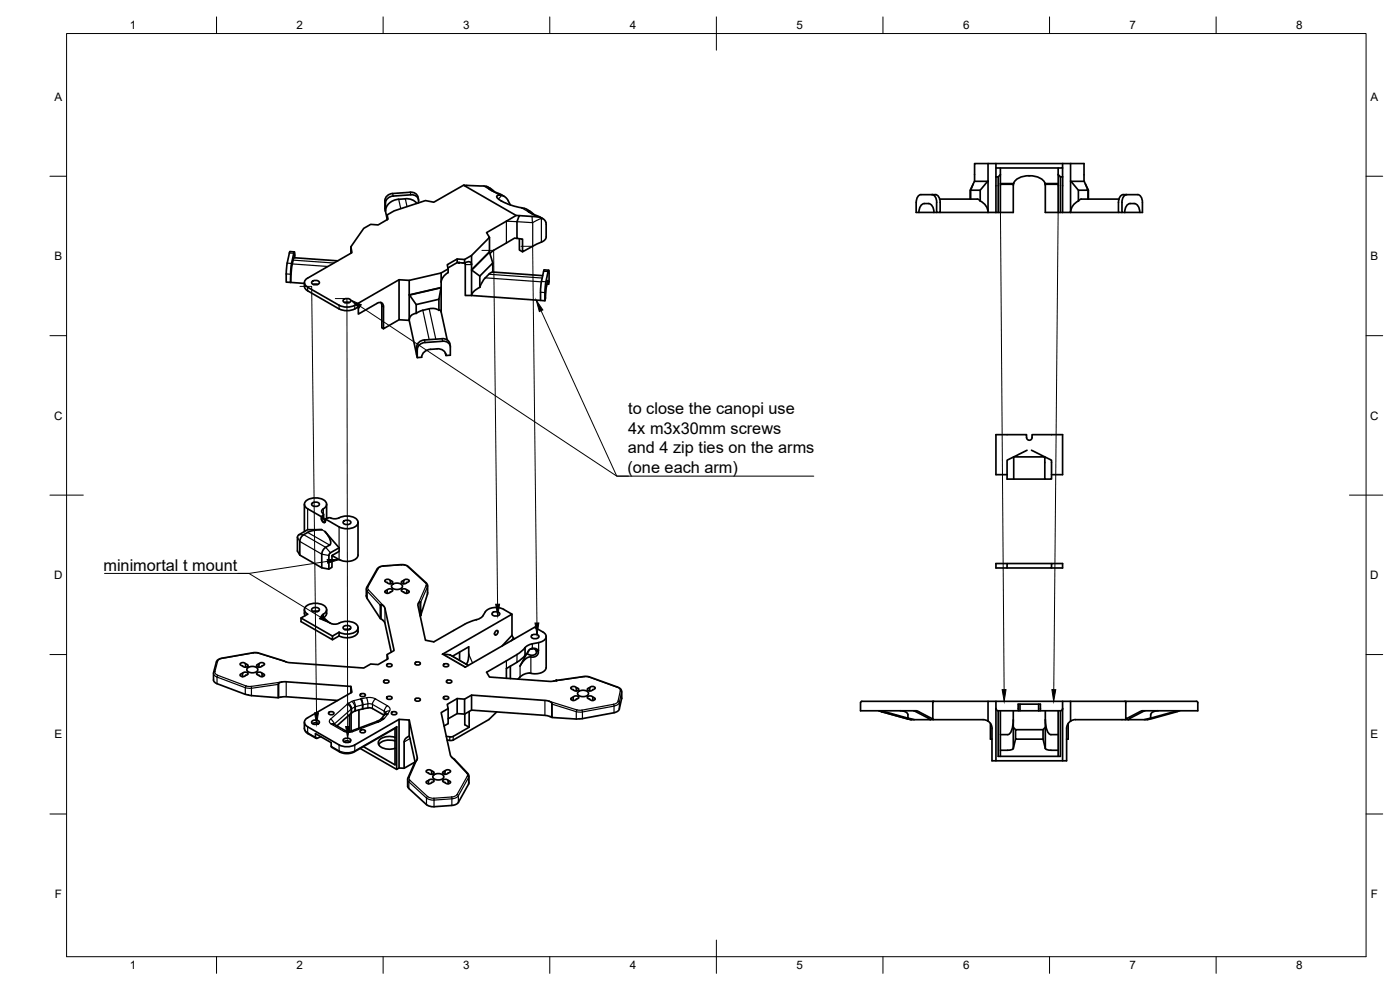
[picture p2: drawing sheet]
<svg xmlns="http://www.w3.org/2000/svg" width="420mm" height="297mm" viewBox="0 0 420 297" stroke-linecap="round" stroke-linejoin="round" font-family="sans-serif">
<defs><g id="words">
<g font-size="4.9">
<text x="188.5" y="124.3">to close the canopi use</text>
<text x="188.6" y="130.1">4x m3x30mm screws</text>
<text x="188.4" y="135.9">and 4 zip ties on the arms</text>
<text x="188.3" y="141.8">(one each arm)</text>
<text x="31.1" y="171.4">minimortal t mount</text>
</g>
<g font-size="3.5">
<text x="39" y="8.8">1</text>
<text x="89" y="8.8">2</text>
<text x="139" y="8.8">3</text>
<text x="189" y="8.8">4</text>
<text x="239" y="8.8">5</text>
<text x="289" y="8.8">6</text>
<text x="339" y="8.8">7</text>
<text x="389" y="8.8">8</text>
<text x="16.3" y="30.2">A</text>
<text x="411.3" y="30.2">A</text>
<text x="16.3" y="78">B</text>
<text x="411.3" y="78">B</text>
<text x="16.2" y="125.9">C</text>
<text x="411.2" y="125.9">C</text>
<text x="16.2" y="173.7">D</text>
<text x="411.2" y="173.7">D</text>
<text x="16.3" y="221.6">E</text>
<text x="411.3" y="221.6">E</text>
<text x="16.4" y="269.4">F</text>
<text x="411.4" y="269.4">F</text>
<text x="39" y="290.8">1</text>
<text x="89" y="290.8">2</text>
<text x="139" y="290.8">3</text>
<text x="189" y="290.8">4</text>
<text x="239" y="290.8">5</text>
<text x="289" y="290.8">6</text>
<text x="339" y="290.8">7</text>
<text x="389" y="290.8">8</text>
</g>
</g></defs>
<!-- layer: Visibile -->
<g fill="none" stroke="#000" stroke-width=".51">
<path d="M125.4 59.1l.2 .8M125.4 59.1a2.03 2.03 0 0 0-2.3-1.4l-5.3 .4a2.34 2.34 0 0 0-2.3 2M139.1 55.6l-8.9 5.1-2.5-.5-9.4 3.1-2.1 1.2 .3 1.3-3 1.7-2.2-.2-2.1 1.2-3.9 5.5 .3 1.8-13.3 7.6a1.42 1.42 0 0 0-.9 1.4 1.42 1.42 0 0 0 .9 1.3M147.2 56.6l-1.5-.8-6.6-.2 15.8 9.1h.9M148.5 57.6l-1-.9-.9-.3 .8 .7 3.9 1.8M279.7 58.4a2.06 2.06 0 0 1 1.4 2.3M280.7 58.4h-4.3a2.1 2.1 0 0 0-1.4 2.3v3h6.1M280.7 58.4a2.06 2.06 0 0 1 1.5 2.3v3h-1.1v-3M282 59.7h11.3l.9 .6M291.3 57.1h2.9v3.2M291.3 57.1v2.6M292.1 55.2l-.9 1.9v2.6"/>
<path d="M292.5 54.4v-5.3h32.8v5.3M296.4 54.4h-4l-1.1 2.7M296.5 54.4v9.3h2.4M296.5 54.4l-2.3 2.7M296.5 49.1v5.3M298.9 49.1v1.3h20v-1.3M298.9 53.1h.7M298.9 50.4v2.7M298.9 53.1v10.6M299.6 53.1l.6-.7v11.3M299.6 53.1v10.6M300.2 50.4v2"/>
<path d="M300.2 55.3h3.9M300.2 55.1h4M304.2 55.1l-.1 8.6h-3.9M304.2 55v.1M304.2 55a5.3 5.3 0 0 1 5.7-2.2l2.1 .6a2.92 2.92 0 0 1 1.6 1.6M313.6 55v.1M313.6 55.1h4M313.7 55.1v.2M313.7 55.3h3.9M313.7 55.3v8.4h3.9M317.6 50.4v2M318.2 53.1h.7"/>
<path d="M318.3 53.1l-.1 10.6M318.3 53.1l-.7-.7v11.3M318.9 50.4v2.7M318.9 55.7v8M318.9 53.1v2.6M321.3 49.1v14.6h-2.4M321.3 54.4h4.1l1.1 2.7h-2.9M321.4 54.4l2.2 2.7v3.2M325.7 55.2l.9 1.9v2.6M326.5 57.1v2.6M335.8 59.7h-11.3l-.8 .6M338.1 58.4a2.06 2.06 0 0 0-1.4 2.3v3h6.2l-.1-3.6a1.86 1.86 0 0 0-1.4-1.7h-4.3a2.02 2.02 0 0 0-1.4 2.3v3h1"/>
<path d="M87.5 79l-.3 3.3M88 78l-.6 3-.2 3.7 4.2 .3M88.2 77.3l13.1 1M88.3 77.3l-.3 .7M88.3 75.6l-1.3-.1-.1 .2-.8 3.7-.2 2.8M88.5 76.6v.7M88.5 76.6l-.2-1-.8 3.4M105.3 74v2M115.5 60.1v2.5l.7 3.3v-1.4M125.6 60.9a1.96 1.96 0 0 0-2.3-2.5l-5.3 .4a2.38 2.38 0 0 0-2.3 2.1v2.4a4 4 0 0 1 4-3.5 6.9 6.9 0 0 1 4.2 .2l1.2 1M137.2 77.7v1.1l-2.8 1.6M137.2 78.8h.6"/>
<path d="M137.8 78.8l.9 .1M139.4 77.9v1.1l-.7-.1M139.5 78.9l-.1 .1M141.5 79.4a1.02 1.02 0 0 0-.8-.9 1.02 1.02 0 0 0-1.1 .5v9.7l23.9 1.5 .4-4 .6-2.1 .1 1.2M141.5 76.7v2.7M146.9 75.6l-5.4 5.4v-1.6M146.9 75.6l1 3.3M146.9 75.6l-5.4 5.4 2.5 1.8M146.9 71.2v4.4M153.2 61.5l-.7-1.2a2.46 2.46 0 0 0-3.4-1.5 2.84 2.84 0 0 0 2.1 1.9l3 1.1 3.2 .7M154.9 64.7l-8.9 5.1 .9 1.4-5.4 5.5-2.1 1.2-2.2-.2-3 1.7 .3 1.3-2.1 1.2-9.6 2.2-3-.2-13.9 8-1.4 .2-2.1-.2-10.1-5.7M155.2 71.5l-.8-.1-6.2 3.7-1.1 1"/>
<path d="M155.9 71.6v3.4l.9 .6M157.4 62.5l1.6 .9M160.3 64.4l-1.3-1-.6-.2 1.2 .9 3.3 1.5M162.5 72.7l.9-.6 .5-1v-3.9l-.4-1.1-.8-.6-1.1-.4-5.8-.4-.6 1.8v5l1.6 .2v3.9l3.1-1.7M162.5 72.6l-2.6 1.3M277.4 61.1h1.2a2.34 2.34 0 0 1 1.7 2.6M277.4 61.1a2.34 2.34 0 0 0-1.6 2.6M282.2 63.7h14.3M294.2 60.3l1.5 1.2 .6 1.1 .2 1.1M298.9 63.7h1.3M317.6 63.7h1.3M321.3 63.7h14.4"/>
<path d="M323.7 60.3l-1.1 .7-.8 1-.5 1.7M337.5 63.7a2.3 2.3 0 0 1 2.3-2.7 2.3 2.3 0 0 1 2.3 2.7M85.9 82.2v2.5h1.3v-2.4M91.4 84.8a1.99 1.99 0 0 0 .9 2.4l9.5 5.5a5.6 5.6 0 0 0 5.7-.6v2.1l5.7-3.2a1.14 1.14 0 0 1 1.3-.2 1.14 1.14 0 0 1 .6 1.3M93.6 84.5a1.46 1.46 0 0 1 2.3 .3 1.36 1.36 0 0 1-2.4 0zM94 85.3h1.4M103 90a1.46 1.46 0 0 1 2.3 .2 1.36 1.36 0 0 1-2.3 0zM103.4 90.8h1.4M114.3 90.7l.3 1.1M114.6 91.8v6.6l.5 .2M115.1 92.1v6.5l4.7-2.7M119.8 83.9v12l3 .2"/>
<path d="M122.8 84.1v12M122.8 88.5l9.6-2.2zM122.8 96.1l2.3 10.4M122.9 88.5l2 2.9v2.6M124.9 94a2.11 2.11 0 0 0-2.1 2.1M131.7 89.8v3.3M131.7 93.1l.4-.1 .3 .4 1.8 8.6M131.7 93.1l-.8-.4-1.5-.1-2.9 .6-1.6 .8M132.4 86.3l-.7 3.5-6.8 1.6M132.4 84.6v9M132.4 81.9v2.7M134.5 80.7v1.1l-1.5 1.3-.6 1.5"/>
<path d="M141.5 81v7.7M144 86.2l-1.8 1.2-.7 1.2M146.7 82.3l-1.7 1.8-1 2.1v-3.4M147.9 81.6v-2.7l-3.9 3.9M147.9 81.6l15 1.1M147.9 81.6l-1.2 .7M164.1 85.2l.5 .1M164.6 85.3l.2-.8-.1-3.4-1 4.4-.2 4.7M164.7 81.1l-1.4-.1-.1 .1-.8 4.3-.2 4.7M127.4 102a2.38 2.38 0 0 0-2.3 2.1l.1 3.2M132.7 101.6l-5.3 .4M132.7 101.6l1 .1a1.99 1.99 0 0 1 1.4 2.1"/>
<path d="M132.8 102.4l-5.2 .4a2.34 2.34 0 0 0-2.4 2v2.5l1.4-.1a2.64 2.64 0 0 1 2.6-2.4 4.5 4.5 0 0 1 4.1 .5l.5 1.4M132.9 102.4a1.97 1.97 0 0 1 2.3 1.7M135.1 104.1v2.5l-1.3 .1-.1-.8M308.2 135.1l-4 2h9.4l-4-2M313.6 137.1l2 1v5.6h-2zM91.4 151.3v8.2M93.6 151a1.46 1.46 0 0 1 2.3 .3 1.36 1.36 0 0 1-2.4 0zM96.6 155h-.1M97 152.7a1.55 1.55 0 0 0 1-1.8 1.55 1.55 0 0 0-1.6-1.2 4.5 4.5 0 0 0-4.9 1 1.38 1.38 0 0 0 .8 2l4.2 2.3v.7M97.1 152.7a.85 .85 0 0 0-.6 .8 .85 .85 0 0 0 .6 .7v.2a1.3 1.3 0 0 0-.5 1.3 1.3 1.3 0 0 0 .9 1M97.1 154.4l.1 1 .4 .8M97.5 159.5l4.3 4.9"/>
<path d="M97.5 159.5l1.1 1.5a2.22 2.22 0 0 1 .3 2.5 3.2 3.2 0 0 0-2.3 2.8v4.1l2.1 .4 .1-4.6 3-1.8M98 151.3v4.3M99.3 155.4l-.5-.1-1.2 .4M99.3 155.4l1.5 .2a6.6 6.6 0 0 1 5.7-.2 1.55 1.55 0 0 1 .9 1.7 1.55 1.55 0 0 1-1.5 1.3l-1.4 .2-2.1-.2-4.8-2.7v.9l-.5 .1-.6-1M103 156.5a1.46 1.46 0 0 1 2.3 .2 1.36 1.36 0 0 1-2.3 0zM107.4 156.7l.1 9.8a2.94 2.94 0 0 1-3.4 2l-.6-.1a8 8 0 0 1-3.8-1.7M302.2 142.4h-3.3v-12h9.2v.9a.83 .83 0 0 0 .8 .8 .83 .83 0 0 0 .8-.8v-.9h9.2v12h-3.3M304.2 143.7v-6.6l-2 1v5.6h11.4M90 166.5v-4.1a4.6 4.6 0 0 1 4.5-3.3l2.1-.2h-4.3l-2.8 1.7-.2 .6v4.1l.7 1.2 6.6 3.9M101.8 164.4v1l-2.1 1.3-.1 3.5-.9 .6M109.9 178.7l.3 .9 4 6 1.3 1.2 1.9 8.9M115.6 174.1a1.42 1.42 0 0 1 1.8 .2l.4 .2a.86 .86 0 0 1-.7 .7 .86 .86 0 0 1-.9-.4l-.7-.4z"/>
<path d="M115.7 177.2l.5-.1a.89 .89 0 0 1 .9-.4 .89 .89 0 0 1 .7 .6l-.4 .3a1.42 1.42 0 0 1-1.8 .1zM116.2 177.1v.9M117.1 174.2v1M117.7 175.5a2.16 2.16 0 0 1 3.1 .3 1.85 1.85 0 0 1-3.1 .5l-.2-.5zM120.5 176.9a1.42 1.42 0 0 1 1.9 .2l.4 .3a.87 .87 0 0 1-.8 .7 .87 .87 0 0 1-.9-.5l-.6-.3zM120.6 174.4l.6-.2a.89 .89 0 0 1 .8-.4 .89 .89 0 0 1 .8 .6l-.7 .4a.89 .89 0 0 1-.9 .4 .89 .89 0 0 1-.7-.7zM121.1 174.2v1M122.1 177.1v.9M128.3 178.3l-2.1 6.4v-4.1l-.5 .2-.3 .7 2.3 10.6 2.5 .5 9.2-5.3 2.3-1a5.4 5.4 0 0 0 3.3-1.6M128.3 177.8v-2.2l-.3-.7-5.7-5.1-.9-.3-1-.1-5.5 .4-1.4 .6-3.5 5.9-.1 2.5M128.4 177.8l-.1 .5M302.2 169.1h-3.3v1.3h3.3v-1.3h13.4"/>
<path d="M302.2 170.4h13.4v-1.3h3.3v1.3h-3.3M72.8 199.8l-.7-.4a.87 .87 0 0 1 .7-.6 .87 .87 0 0 1 .9 .4v1M73.7 199.2l.7 .4a.87 .87 0 0 1-.7 .6 .87 .87 0 0 1-.9-.4M77.7 199.2v1M77.7 199.2a.9 .9 0 0 1 .9-.4 .9 .9 0 0 1 .7 .6l-.6 .4M77.7 199.2l-.7 .4a.87 .87 0 0 0 .8 .6 .87 .87 0 0 0 .9-.4M90.3 185.4l9.5 5.4M91.4 184l.2 .7M91.4 182.9v1.1M93.6 182.7a1.46 1.46 0 0 1 2.3 .2 1.36 1.36 0 0 1-2.4 0zM94 183.5h1.4M97 184.3a1.55 1.55 0 0 0 1-1.8 1.55 1.55 0 0 0-1.6-1.2 4.5 4.5 0 0 0-4.9 1 1.38 1.38 0 0 0 .8 2l-2 1.1v1.1l9.5 5.4v-1.1l2-1.1"/>
<path d="M97.1 184.3l-.4 .2a.76 .76 0 0 0 .3 1.3l2.6 1.4 1.3 .1a5.4 5.4 0 0 1 6.4 .4 1.63 1.63 0 0 1-1.4 2.3l-2.1 .2-2-.5M97.1 185.4l-.3 .2M98 182.9v1.1M98 184l-.1 .6-.9 .8M101.8 189.7v1.1l-2 1.1M103 188.1a1.46 1.46 0 0 1 2.3 .2 1.36 1.36 0 0 1-2.3 0zM103.4 188.9h1.4M107.4 188.3a2.44 2.44 0 0 1-2.6 3l-1.9-.1-1.1-.4M114.2 185.6v-4l.2-.2 .7 .4 .4 .6 2.8 12.8-2.1 1.2 .3 1.3-3 1.7-2.2-.2-2.1 1.2-22.2-1.6-9.5-2.9-1.2-.1-9.8 1.7-1.1 .5-.5 .6-.8 3.3v2.1a1.38 1.38 0 0 0 1 1.1l8.5 3.2M116.1 199.4a.86 .86 0 0 1 .9-.3 .86 .86 0 0 1 .6 .7 .86 .86 0 0 1-.9 .3 .86 .86 0 0 1-.6-.7zM116.2 196.4v1.4M124.6 198.9a.86 .86 0 0 1 .9-.3 .86 .86 0 0 1 .6 .6 .86 .86 0 0 1-.9 .4 .86 .86 0 0 1-.6-.7z"/>
<path d="M126.2 184.7l-.1 .1M133.1 199.4a.86 .86 0 0 1 .9-.3 .86 .86 0 0 1 .6 .7 .86 .86 0 0 1-.9 .3 .86 .86 0 0 1-.6-.7zM135.8 196.9l4.9-2.8-.1 3.6-.3 1-.4 .6M137.9 195.7v2.4M145 184.7a4.3 4.3 0 0 1 6.2-1.9l2.4 1.5-20.8 12 2.3 .2 5.4 3.2M147.7 183.9a1.46 1.46 0 0 1 2.3 .3 1.36 1.36 0 0 1-2.4 0zM148.7 189.4l.5-.2a.79 .79 0 0 1 .1 .9 .79 .79 0 0 1-.8 .4l-.1-.6zM153.2 199.9v3.7M153.6 184.3v6.3l-2.9 3.2M153.6 190.6l.5 .9M154.4 191.7l-.3-.2-.6 .7M155.2 196.4l-9.2 5.3 .9 1.4 18.5 1.4 10.8-1.5 9.8 3.5 .6 .9v2.2"/>
<path d="M155.2 198.7l-3.2 1.9v2.9M157.5 196.7l-2.4 2M157.6 196.6l-.1 .1M158 196.2l-1.9 3.6 .7-1.1 1.1-1.1 .9-.5 1.3 .1 .7-.3 .6-.6 .2-.8-.7-.8-1.4-.1-.8 .6-.5 .9-.6 .5M158.8 195.1l-.5 .7M159.5 190.7a1.46 1.46 0 0 1 2.3 .3 1.36 1.36 0 0 1-2.4 0zM159.6 194.6l-.5 .2M159.6 194.6h.1M159.7 194.6l.7 .1 .5 .5M161.6 192.8l-1.8 .4a7.9 7.9 0 0 0-3.7 2.6l-1 .6M161.6 195.1l-.7 .1v.8l-.7 .6h-1l-1-.5M162.9 189.6a1.48 1.48 0 0 1 1 1.6 1.48 1.48 0 0 1-1.3 1.3l-1 .3"/>
<path d="M162.9 189.6l-2.5-1.4-20.8 12M163.9 191v9.3a3 3 0 0 1-3.5 1.9 4.4 4.4 0 0 0-5 1.6M72.8 202.1l-.7 .3a.87 .87 0 0 0 .7 .7 .87 .87 0 0 0 .9-.5M72.8 202.1v.9M72.8 202.1a.9 .9 0 0 1 .9-.4 .9 .9 0 0 1 .7 .6l-.7 .3M73.6 208.3l1.9 .4 8 .6M74.2 200.5a2.16 2.16 0 0 1 3.2 .3 1.85 1.85 0 0 1-3.2 .5l-.1-.5zM78.7 202.1a.9 .9 0 0 0-.9-.4 .9 .9 0 0 0-.8 .6l.4 .3a1.42 1.42 0 0 0 1.9 .1v-.3l-.6-.3v.9M91.4 216.7v2l.3 .8 3.1 2M93.6 216.4a1.46 1.46 0 0 1 2.3 .3 1.36 1.36 0 0 1-2.4 0zM93.8 217.1l.9-.2 .9 .2M98.6 213.8a.86 .86 0 0 1 .9-.3 .86 .86 0 0 1 .7 .7 .86 .86 0 0 1-.9 .3 .86 .86 0 0 1-.7-.7z"/>
<path d="M100 217.2h.1M100.1 217.2h.1M101.3 210.2l-15.4-1.2-2.4 .3v-4l.2-.4 1.9-.4 19.7 1.5 .3 1.7-13.3 7.7a1.42 1.42 0 0 0-.9 1.3 1.42 1.42 0 0 0 .9 1.4l9.5 5.4 1.2 .5h1.5l2-.5 13.3-7.7 3 .2 2.4 11.6-.7 1.2-2.1 4.8v2.6l5.6 5.2 .8 .4 1.5 .2 5.3-.3 1-.3 1-.7M104.2 211.3l1 .8 .2 1.9M104.9 214.4v5.1M105.3 206v1.9M105.4 214v5.4M105.4 214l-4.3 3.8M105.5 213.9l-.1 .1M107.7 213v5.5M108.1 208.4a.86 .86 0 0 1 .9-.4 .86 .86 0 0 1 .6 .7 .86 .86 0 0 1-.9 .4 .86 .86 0 0 1-.6-.7zM108.1 219.2a.86 .86 0 0 1 .9-.3 .86 .86 0 0 1 .6 .7 .86 .86 0 0 1-.9 .3 .86 .86 0 0 1-.6-.7z"/>
<path d="M108.2 209.7l.6 1.4v1.6a6.3 6.3 0 0 0-3.3 1.2M108.9 212.7l1.9-.3h.7l3.8 2.2M108.9 212.7h-.1M113.1 216.5l.4 .2M113.1 216.5l-8.3 3-.9-.1-3.8-2.2M114.3 215.8l-1.2 .7M115.1 204.3a.86 .86 0 0 1 .9-.3 .86 .86 0 0 1 .7 .7 .86 .86 0 0 1-.9 .3 .86 .86 0 0 1-.7-.7zM115.3 214.6l-1 1.2M115.8 213.8l-.5 .8M116.1 209.2a.86 .86 0 0 1 .9-.3 .86 .86 0 0 1 .6 .7 .86 .86 0 0 1-.9 .3 .86 .86 0 0 1-.6-.7zM116.3 214.3h-.6l-.4 .3M117.5 213.8a.86 .86 0 0 1 .9-.3 .86 .86 0 0 1 .6 .7 .86 .86 0 0 1-.8 .3 .86 .86 0 0 1-.7-.7z"/>
<path d="M118.6 218.5v11l-9.5-5.5M119.8 215.8v14.6M122.8 216v4.9M124.6 209.7a.86 .86 0 0 1 .9-.3 .86 .86 0 0 1 .6 .7 .86 .86 0 0 1-.9 .3 .86 .86 0 0 1-.6-.7zM133.1 209.2a.86 .86 0 0 1 .9-.3 .86 .86 0 0 1 .6 .7 .86 .86 0 0 1-.9 .3 .86 .86 0 0 1-.6-.7zM134 204.3a.86 .86 0 0 1 .9-.3 .86 .86 0 0 1 .7 .7 .86 .86 0 0 1-.9 .3 .86 .86 0 0 1-.7-.7zM134.5 212.6v4.5l-1.2 .7M137.2 209.6v4.5M139.4 209.8v4.5M139.5 214.2v3.3l1.3 .7M140.8 213.5v4.7l-5 2.8h-1.8M141.5 208.6v4.5"/>
<path d="M149.1 213.6l-2.4 2.3-10.7 6.1-.7 .2-1.1-.1M165.7 215.3l-2.2-.7-22-1.5-2.1 1.2-2.2-.2-2.7 1.6M171.4 206.2l1-.2 1.2 .7a.88 .88 0 0 1-.7 .7 .88 .88 0 0 1-.9-.5l-.7-.3zM172 209.2a.9 .9 0 0 1 .9-.4 .9 .9 0 0 1 .7 .6l-.3 .3a1.43 1.43 0 0 1-1.9 .2l-.1-.4 .7-.3v1M173 206.4v.9M173.5 207.6a2.16 2.16 0 0 1 3.1 .3 1.85 1.85 0 0 1-3.1 .6l-.2-.6zM176.4 206.5l.6-.1a.89 .89 0 0 1 .8-.4 .89 .89 0 0 1 .8 .6l-.7 .3a.89 .89 0 0 1-.9 .4 .89 .89 0 0 1-.7-.6zM177 206.4v.9M177.9 209.2a.9 .9 0 0 0-.9-.4 .9 .9 0 0 0-.7 .6l.4 .3a1.27 1.27 0 0 0 1.9 0l-.2-.3-.5-.2v1M185.9 212.7l-.4 .6-1.2 .6-9.8 1.8h-1.5l-7.3-.4v-4.2l-.5-.5-1-.4-22.7-1.6-2.1 1.2-2.2-.2-3 1.7 .3 1.3-2.1 1.2 2.8 12.9 5.2 5.4 .3 .7v2.3l-3.1 5.7M186.5 209.7l-.6 3M258.7 210.4h100.4l.4 .4v2.5h-15.9"/>
<path d="M258.7 210.4l-.4 .4v2.5h15.9M263.7 213.2l.9 .3M264.5 213.5l9 2.4M264.5 213.5l8 2.2M264.6 213.3l7.9 2.2M270.2 213.3l.9 .1 1.1 .5 .3 .4v1.2l1.9 .4M272.5 215.7l1 .2M272.5 215.7h.1M273.5 215.9h5.7M274.2 213.3l1.3 .1 4.5 2.3M274.3 213.2l4.9 2.7M279.2 215.9h15.8"/>
<path d="M280.2 210.4l-.2 .1 .1 5.4M295.1 215.9l1.4 .5M296.5 210.4v6M296.5 216.4l1 1.2 .2 1M297.2 217.1v4.7h.5M297.7 218.6v9.7h22.4v-9.7M298.9 210.4v17.9M298.9 212.6l.2 .5 .5 .2M299.6 213.3h18.6M299.6 213.3v13.6h18.6v-13.6M300.2 213.3v13.6M304.1 213.3v11.3"/>
<path d="M304.1 218.2l.7 .7M304.1 216l-.5 3.1a1.63 1.63 0 0 1-1.2 1.3h-2.2M306.1 211.3v2M311.7 211.3v2M312.2 212.6v-1.3h-6.6l.1 2M312.3 212.6l-.1 .7M313 218.9h-8.2v2.9h8.2M313.7 218.2l-.7 .7v2.9M313.7 213.3v11.2l-.7-2.7M313.7 216l.5 3.1a1.63 1.63 0 0 0 1.2 1.3h2.2M317.6 213.3v13.6M318.9 210.4v17.9"/>
<path d="M318.9 212.6l-.2 .5-.4 .2M320.6 217.1v4.7h-.5M321.3 210.4v6M321.3 216.4l-1 1.2-.2 1M337.6 210.4l.3 .1v5.2l4.4-2.3 1.3-.1M337.7 215.9h.9M337.9 215.7l-.2 .2h-14.9l-1.5 .5M343.6 213.2l-5 2.7M347.6 213.3l-1.3 .2-.7 .4-.3 .5v1.1l-1.8 .4M353.3 213.3l-8 2.2M354.1 213.2l-9.6 2.7h-5.9M96.3 221l-1.3 .5-.3-.3v-1.1l4.7 2.7 .1 1.4 2.8 1.6 2.3 .3 1.7-.5 12.6-7.3 .1-.3v12.9"/>
<path d="M103 221.9a1.46 1.46 0 0 1 2.3 .2 1.36 1.36 0 0 1-2.3 0zM103.2 222.5l.9-.2 1 .2M118.6 221.2a4.4 4.4 0 0 0-5 1.2 1.86 1.86 0 0 0 1.8 2.2l1.9 .2 1.3-.3M118.6 222.3a4.6 4.6 0 0 0-4.9 1.1M122.8 220.9l-.5 .2a1.75 1.75 0 0 0-1 1.5v7.9M122.8 220.9l.2 .7M123 221.6l1.6 7-3.3 1.9-1.5-.1-.8 .5-10.9-6.3M128 231.2a1.42 1.42 0 0 1 1.8 .2l.4 .3a.86 .86 0 0 1-.7 .7 .86 .86 0 0 1-.9-.5l-.7-.3zM128.1 234.4l.5-.2a.89 .89 0 0 1 .9-.4 .89 .89 0 0 1 .7 .6l-.4 .3a1.42 1.42 0 0 1-1.8 .2zM128.6 234.2v1M129.5 231.4v.9M130.1 232.6a2.16 2.16 0 0 1 3.1 .3 1.85 1.85 0 0 1-3.1 .6l-.2-.6z"/>
<path d="M132.9 234.1a1.42 1.42 0 0 1 1.9 .2l.4 .2a.87 .87 0 0 1-.8 .7 .87 .87 0 0 1-.9-.4l-.6-.4zM133 231.5l.6-.1a.89 .89 0 0 1 .8-.4 .89 .89 0 0 1 .8 .6l-.7 .3a.89 .89 0 0 1-.9 .4 .89 .89 0 0 1-.7-.6zM133.5 231.4v.9M134.5 234.2v1M304.1 224.6l-.3 .3-.8 .2h-2.8M304.8 221.8l-.7 2.7M313.7 224.6l.4 .3 .8 .2h2.7"/>
</g>
<!-- layer: Stretta visibile -->
<g fill="none" stroke="#000" stroke-width=".36">
<path d="M117.8 58.1l.2 .7M119.7 59.8l.6 2.8M121.6 59.7l.6 2.3M123.1 57.7l.2 .7M145.2 55.8l1.7 1M147.7 57.3l2.2 1.2M150.6 58.6l-1 1.1M86.2 79h1.3M86.8 75.9l1.4 .1M87.7 79.2l10.7 .8M88 78l12.2 .9M115.5 60.1l.2 .8"/>
<path d="M139.6 79.4h1.9M156.5 62.3l2.2 1.3M159.5 64.1l1.7 1M159.7 64.9l.2 1.9M159.8 66.8l-7.8-.4v6.5M159.9 66.8l2.6-1.3v7.2M159.9 66.8v7.1M162.5 65.4v.1M85.9 82.2l1.3 .1M92.3 86.2v1.1M101.8 91.6v1.1M106.5 91.6v1.1"/>
<path d="M114.6 91.8l.5 .3M126.9 93.1l1.9 8.8M128.8 92.7l2 9.1M145.6 83.4l16.9 1.2M146.7 82.3l16 1.1M162.2 87.7l1.3 .1M162.5 84.4l1.3 .1M163.2 81.4l1.3 .1M125.1 104.1l.1 .7M127.4 102l.2 .8M132.7 101.6l.1 .8M92.3 152.7v6.2"/>
<path d="M92.3 159.8l6.6 3.7M96.6 158.9l.9 .6M97 155.2l.1 .5M97 154.5v.7M97 155.2l-.5 .5M97 152.7v1.5M97.1 155.6l.5 .8M97.1 155l-.1 .2M97.2 155.5l-.1 .2M101.8 158.1v6.3M89.3 161.2l.7 1.3 6.6 3.8 2.1 .4M89.7 160.4h1.4l6.6 3.8 1.5 1.6"/>
<path d="M101.8 165.4v2.5M109.9 176.8l.3 .6 .4-.4 4.5 4.8M110.2 179.6v-2.2l4 4.2M110.4 176.1l-.1 .4 .3 .4M110.4 176.1l-.3 .1M113.5 170.6l-3.1 5.5M113.5 170.6l-.3 .2M115.1 169.8v.1M115.1 169.9l-1.1 .3-.5 .4M120.4 169.4l.1 .1M120.5 169.5l-5.4 .4M120.5 169.5h.8l1 .5"/>
<path d="M122.6 170h-.3l5.4 4.9 .2 .4v.4M127.6 174.8l.3 .1M128.3 176.1l-.4-.4-2.3 5.3M128.3 176.1l-2.1 4.6M128.3 176.1v2.2M128.4 175.8l-.1 .3M65.3 198.4l-.4 .3M66.6 197.5h.1M76 195.8l1.5 .2M76 195.9l-10.1 1.9-.6 .6-.8 3.1M77.5 196l8.4 2.6M77.6 195.9l-.1 .1"/>
<path d="M97 184.3v1.1M114.4 181.4v4.3M115.5 182.5v4.5M126 180.6v3.9M132.8 196.3l6.8 3.9M133 196.2l6.7 3.9M135 196.5l5.5 3.2M140.7 196.3l1.1 2.6M152 198.3v2.3M155.2 196.4v2.3M156.1 199.8v3.3M157.5 194.4v2.3"/>
<path d="M157.6 194.3v2.3M159.3 197.1v4.9M159.8 193.2l-.1 1.4 .1-.1M161 195.5l.6 .1M161.6 192.8v2.3l-.6 .2M64.1 202a1.36 1.36 0 0 0 1 1.1l.2-.5 8.6 3.2M64.5 201.5a1.03 1.03 0 0 0 .9 1.1M64.5 201.5l-.4 .2M65.1 205.1v-2l8.5 3.2M73.6 206.3v2M73.6 206.3l1.9 .2M73.8 205.8l1.6 .1"/>
<path d="M73.9 205.8l-.3 .5M75.4 205.9l.1 .6M75.5 206.5v2.2M83.5 205.3l-8 1.2M83.7 205v4.3M84.6 204.6l-9.2 1.4M85.9 204.6v4.4M91.4 218.5l.3 .8 .6 .5M92.3 219.8l2.4 1.4M92.3 218.1v1.7M92.3 219.8l.2 .3M99.1 215.8a.83 .83 0 0 0-.1 1.1 .83 .83 0 0 0 1.1 .3"/>
<path d="M99.2 215.8l.9 .8 .2 .7M103.8 219.3l-.6 .1M104.2 211.3l-5.1 4.5M104.3 211.3l.1-.2a1.05 1.05 0 0 1 1.1 1.2v.3M105.2 219.4l.5 .2M105.5 210.5l-.9 .5M105.5 212.6v1.3M105.5 212.6l-5.2 4.7M105.5 210.5l.6 .5 .4 1.1M106.1 210.2l.6 1.8M106.2 210.2l-.6 .3M106.5 212.1l-1 .5"/>
<path d="M106.5 212.1v1.2M106.7 212v1.3M106.7 212l-.2 .1M108.5 209.6l.4 1.9M108.5 209.6l-2.4 .6M108.8 211.5l-2.1 .5M108.9 211.5v1.2M108.9 211.5h-.1M110 209.3l-1.5 .3M110 209.3h1.5l1.2 .4M110 209.3l.4 1.9M110.4 211.2l-1.5 .3"/>
<path d="M110.4 211.2v1.2M110.4 211.2l1.4 .1M111.8 211.3l.4-1.1 .5-.5 3.6 2.1M111.8 211.4l3.5 2M111.8 211.4v1.2M113.4 216.4h.6M113.5 216.7l-7.8 2.9-1 .2-1.5-.4-3.8-2.1M114 216.4l-.5 .3M115 215.9l-1 .5M115.3 213.4v1.1M115.3 213.4l.4 .4M115.4 215.5l-.4 .4-.7-.1"/>
<path d="M115.4 215.5h-.6l-.5 .3M116.3 211.8l-.6 .5-.4 1.1M116.3 211.8a1.16 1.16 0 0 1 .6 1.5M116.4 214.2l-1 1.3M116.4 214.2h-.7l-.4 .4M116.9 213.3l-.5 .9M116.9 213.3l-.7 .1-.4 .3M119 218l-12.5 7.3v-1.8M163.5 210.1v4.5M164.8 210.4l8.3 2.6M165.5 210.8v4.4M165.7 211.3l7.3 2.2"/>
<path d="M173 213.5v2.2M173 213.5l1.8 .1M173.1 213l-.1 .5M173.2 213l1.5 .1M174.7 213.1l.1 .5M174.8 213.6l9.5-1.7v2M174.8 213.6v2M175.3 203l1.5 .2M175.3 203l-9.2 1.4M176.8 203.2l8.6 3M176.9 203.1l-.1 .1M184.1 211.3l-9.4 1.8"/>
<path d="M184.2 211.3l.7-.3 .6-.6 .3 .2-.3 .7-.7 .4-.5 .1zM185.3 206.2a1.06 1.06 0 0 1 .9 1.1M186.1 207.3l-.6 3.1M186.2 207.3l.3 .3M186.5 207.7l-.6 3v2M186.5 207.7v2M186.6 207.5v.2M101.8 223.5v1.8l-2.4-1.4M101.9 225.6l-.1-.3 1.2 .4 1.5 .1 2-.5-.2 .3M122.3 233.9l.4 .7M122.7 234.6l5.3 4.8M122.7 234.6v2"/>
<path d="M122.7 234.6l.3-.5 5.3 4.9-.3 .4M122.8 233.3l-.4 .1M122.8 233.3v.4l.2 .4M123 221.6l-1.7 1M125.1 228l-2.3 5.3M125.2 227.2v.5M128 239.4v2M128 239.4l.8 .5 1.5 .1M128.4 239l1 .4 .8 .1M130.2 239.5l.1 .6M135 221.1v1.1M135.6 239.1l-5.4 .4"/>
<path d="M135.6 239.1v.6M135.6 239.1l1.1-.3 .5-.4 .3 .2a1.71 1.71 0 0 1-1.9 1.1M135.6 227.2l4.5 4.8 .2 .5-.1 .4M135.6 239.7l-5.3 .4M135.6 239.7v2M136 220.9v1.1M140.1 232l.3 .1M140.2 232.9l-3 5.5M140.6 235.3v-2l-3 5.5v2M140.7 232.9l-.1 .4-.4-.4M130.3 240.1v1.9"/>
</g>
<!-- layer: Visibile -->
<g fill="#000" stroke="#000" stroke-width=".3">
<circle cx="137.7" cy="78.8" r=".24"/>
<circle cx="167" cy="204.2" r=".24"/>
</g>
<!-- layer: Border -->
<g fill="none" stroke="#000" stroke-width=".3">
<path d="M20 10.1h390v276.9h-390zM65 5.1v5M115 5.1v5M165 5.1v5M215 5.1v10M265 5.1v5M315 5.1v5M365 5.1v5M15 52.9h5M410 52.9h5M15 100.7h5M410 100.7h5"/>
<path d="M15 148.6h10M405 148.6h10M15 196.4h5M410 196.4h5M15 244.2h5M410 244.2h5M65 287v5M115 287v5M165 287v5M215 282.1v9.9M265 287v5M315 287v5"/>
<path d="M365 287v5"/>
</g>
<!-- layer: Annotations -->
<path d="M105.2 90l3.2 1.4-.6 1zM160.9 90.1l2 2.9-1 .5zM98.2 167.9h3.5l-3.3 1.1zM96.5 184.7l2.7 2.3-3.3-1.3zM148.8 181.3h1.1l-.5 3.5zM160.5 186.9h1.2l-.5 3.5zM94.4 213.9h1.2l-.6 3.5zM103.7 218h1.2l-.6 3.5zM300.8 206.9h1.1l-.5 3.5zM315.7 206.9h1.1l-.6 3.5z" fill="#000" stroke="#000" stroke-width=".3"/>
<path d="M144.6 75.1h3.5l1.2 106.2M156.4 73.9h3.5l1.2 113M296.7 63.8h3.5l1.1 143.1M321.1 63.8h-3.5l-1.3 143.1M90 85.9h3.5l1.5 128M100.6 89.6h3.5l.2 128.4M108.1 91.9l77 51h59.1M162.4 93.2l22.7 49.7h3.5M31.4 172h43.3l21.5 13.2M98.3 168.4l-23.6 3.6h-3.5" fill="none" stroke="#000" stroke-width=".3"/>
<use href="#words"/>
</svg>
